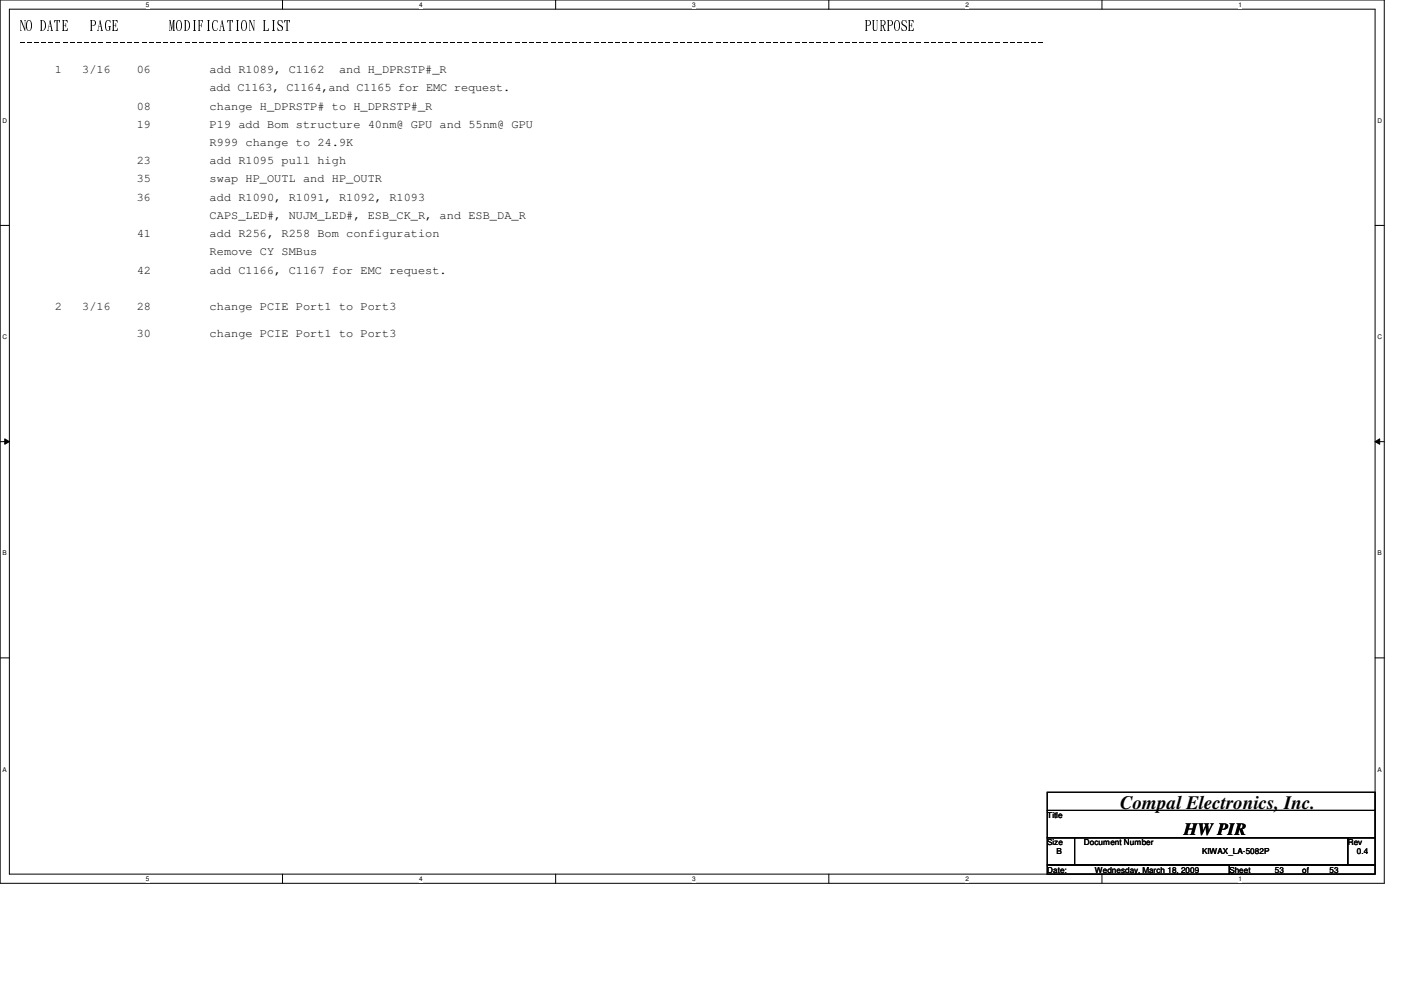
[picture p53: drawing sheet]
<svg xmlns="http://www.w3.org/2000/svg" width="297mm" height="210mm" viewBox="0 0 297 210" stroke-linecap="round" stroke-linejoin="round" font-family="sans-serif">
<defs><g id="words">
<text font-size="4" x="237.5" y="171.6">Compal Electronics, Inc.</text>
<text font-size="3.6" x="251" y="177">HW PIR</text>
<g font-size="3">
<text x="3.9" y="6.3">NO DATE</text>
<text x="3.9" y="10">-----------------------------------------------------------------------------------------------------------------------------------------------</text>
<text x="19.1" y="6.3">PAGE</text>
<text x="35.9" y="6.3">MODIFICATION LIST</text>
<text x="183.5" y="6.3">PURPOSE</text>
</g>
<g font-size="2.5">
<text x="11.6" y="15.5">1</text>
<text x="17.4" y="15.5">3/16</text>
<text x="29" y="15.5">06</text>
<text x="44.4" y="15.5">add R1089, C1162</text>
<text x="71.9" y="15.5">and H_DPRSTP#_R</text>
<text x="29" y="23.2">08</text>
<text x="44.4" y="19.4">add C1163, C1164,and C1165 for EMC request.</text>
<text x="44.4" y="23.2">change H_DPRSTP# to H_DPRSTP#_R</text>
<text x="29" y="27.1">19</text>
<text x="44.4" y="27.1">P19 add Bom structure 40nm@ GPU and 55nm@ GPU</text>
<text x="29" y="34.8">23</text>
<text x="44.4" y="30.9">R999 change to 24.9K</text>
<text x="44.4" y="34.8">add R1095 pull high</text>
<text x="29" y="38.7">35</text>
<text x="44.4" y="38.7">swap HP_OUTL and HP_OUTR</text>
<text x="29" y="42.5">36</text>
<text x="44.4" y="46.4">CAPS_LED#, NUJM_LED#, ESB_CK_R, and ESB_DA_R</text>
<text x="44.4" y="42.5">add R1090, R1091, R1092, R1093</text>
<text x="29" y="50.2">41</text>
<text x="44.4" y="50.2">add R256, R258 Bom configuration</text>
<text x="29" y="58">42</text>
<text x="44.4" y="54.1">Remove CY SMBus</text>
<text x="44.4" y="58">add C1166, C1167 for EMC request.</text>
<text x="11.6" y="65.7">2</text>
<text x="17.4" y="65.7">3/16</text>
<text x="29" y="65.7">28</text>
<text x="44.4" y="65.7">change PCIE Port1 to Port3</text>
<text x="29" y="71.5">30</text>
<text x="44.4" y="71.5">change PCIE Port1 to Port3</text>
</g>
<g font-size="1.7">
<text x="222" y="173.4">Title</text>
<text x="222" y="179.2">Size</text>
<text x="229.8" y="179.2">Document Number</text>
<text x="285.7" y="179.2">Rev</text>
<text x="222" y="185">Date:</text>
<text x="224" y="181.1">B</text>
<text x="232.1" y="185">Wednesday, March 18, 2009</text>
<text x="254.9" y="181.1">KIWAX_LA-5082P</text>
<text x="260.6" y="185">Sheet</text>
<text x="270.3" y="185">53</text>
<text x="276.1" y="185">of</text>
<text x="281.9" y="185">53</text>
<text x="287.7" y="181.1">0.4</text>
</g>
<g font-size="1.4">
<text x="30.9" y="1.4">5</text>
<text x="88.9" y="1.4">4</text>
<text x="146.8" y="1.4">3</text>
<text x="204.7" y="1.4">2</text>
<text x="262.6" y="1.4">1</text>
<text x=".5" y="26.1">D</text>
<text x="292.1" y="26.1">D</text>
<text x=".5" y="71.9">C</text>
<text x="292.1" y="71.9">C</text>
<text x=".5" y="117.8">B</text>
<text x="292.1" y="117.8">B</text>
<text x=".5" y="163.6">A</text>
<text x="292.1" y="163.6">A</text>
<text x="30.9" y="186.8">5</text>
<text x="88.9" y="186.8">4</text>
<text x="146.8" y="186.8">3</text>
<text x="204.7" y="186.8">2</text>
<text x="262.6" y="186.8">1</text>
</g>
</g></defs>
<path d="M0 0h293.5v187.3h-293.5zM2 1.9h289.5v183.4h-289.5z" fill="none" stroke="#000" stroke-width=".21"/>
<g fill="#fff">
<path d="M30.9 .2h.8v1.5h-.8z"/>
<path d="M30.9 185.5h.8v1.6h-.8z"/>
</g>
<path d="M59.9 0v1.9M59.9 185.3v2" fill="none" stroke="#000" stroke-width=".21"/>
<g fill="#fff">
<path d="M88.9 .2h.7v1.5h-.7z"/>
<path d="M88.9 185.5h.7v1.6h-.7z"/>
</g>
<path d="M117.8 0v1.9M117.8 185.3v2" fill="none" stroke="#000" stroke-width=".21"/>
<g fill="#fff">
<path d="M146.8 .2h.7v1.5h-.7z"/>
<path d="M146.8 185.5h.7v1.6h-.7z"/>
</g>
<path d="M175.7 0v1.9M175.7 185.3v2" fill="none" stroke="#000" stroke-width=".21"/>
<g fill="#fff">
<path d="M204.7 .2h.7v1.5h-.7z"/>
<path d="M204.7 185.5h.7v1.6h-.7z"/>
</g>
<path d="M233.6 0v1.9M233.6 185.3v2" fill="none" stroke="#000" stroke-width=".21"/>
<g fill="#fff">
<path d="M262.6 .2h.8v1.5h-.8z"/>
<path d="M262.6 185.5h.8v1.6h-.8z"/>
<path d="M.5 24.8h1v1.6h-1z"/>
<path d="M292.1 24.8h.9v1.6h-.9z"/>
<path d="M.5 70.7h1v1.5h-1z"/>
<path d="M292.1 70.7h.9v1.5h-.9z"/>
</g>
<path d="M0 47.8h2M291.5 47.8h2" fill="none" stroke="#000" stroke-width=".21"/>
<g fill="#fff">
<path d="M.5 116.5h.9v1.6h-.9z"/>
<path d="M292.1 116.5h.8v1.6h-.8z"/>
</g>
<path d="M0 93.6h2M1 93l1 .6-1 .6zM291.5 93.6l1-.6v1.2zM291.5 93.6h2" fill="none" stroke="#000" stroke-width=".21"/>
<path d="M1 93l1 .6-1 .6zM291.5 93.6l1-.6v1.2z" fill="#000"/>
<g fill="#fff">
<path d="M.5 162.4h.9v1.5h-.9z"/>
<path d="M292.1 162.4h.8v1.5h-.8z"/>
</g>
<path d="M0 139.5h2M291.5 139.5h2M222 168h69.5v3.8h-69.5zM222 171.8h69.5v5.8h-69.5zM222 177.6h5.8v5.8h-5.8zM227.8 177.6h57.9v5.8h-57.9zM285.7 177.6h5.8v5.8h-5.8zM222 183.4h38.6v1.9h-38.6zM260.6 183.4h30.9v1.9h-30.9z" fill="none" stroke="#000" stroke-width=".21"/>
<use href="#words"/>
</svg>
